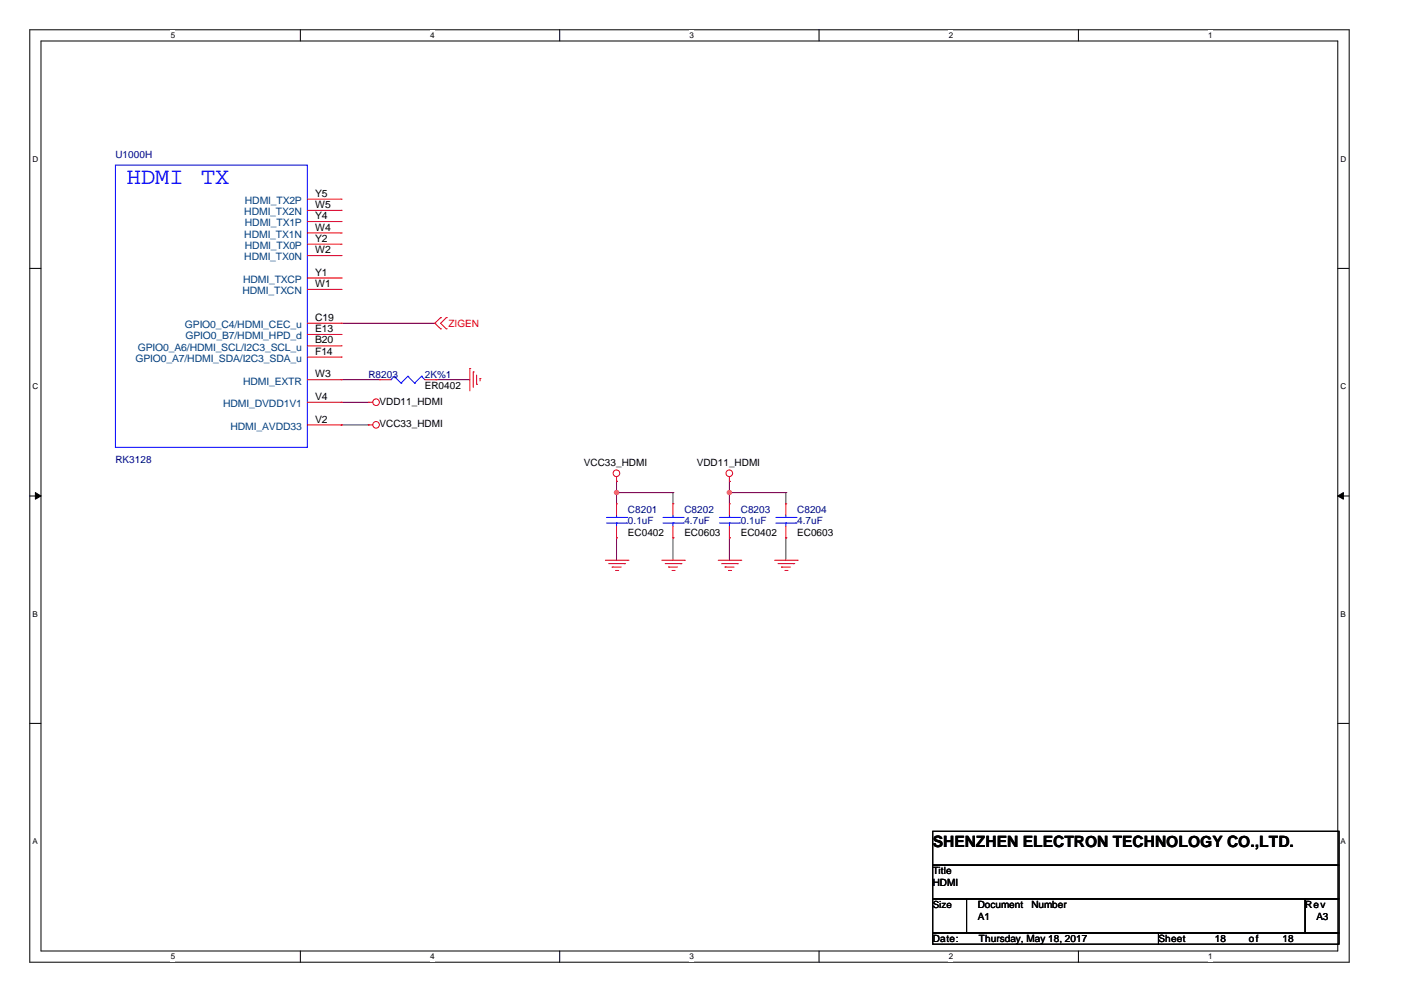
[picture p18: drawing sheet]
<svg xmlns="http://www.w3.org/2000/svg" width="297mm" height="210mm" viewBox="0 0 297 210" stroke-linecap="round" stroke-linejoin="round" font-family="sans-serif">
<defs><g id="words">
<g font-size="5" fill="#00f">
<text x="26.8" y="38.9">HDMI</text>
<text x="42.5" y="38.9">TX</text>
</g>
<text font-size="3.3" x="197.3" y="179.1">SHENZHEN ELECTRON TECHNOLOGY CO.,LTD.</text>
<g font-size="2.2">
<text x="66.7" y="41.6">Y5</text>
<text x="66.7" y="46.3">Y4</text>
<text x="66.7" y="44">W5</text>
<text x="66.7" y="53.5">W2</text>
<text x="66.7" y="51.1">Y2</text>
<text x="66.7" y="48.8">W4</text>
<text x="66.7" y="58.3">Y1</text>
<text x="66.7" y="60.7">W1</text>
<text x="66.7" y="67.9">C19</text>
<text x="66.7" y="70.2">E13</text>
<text x="66.7" y="72.6">B20</text>
<text x="66.7" y="75">F14</text>
<text x="66.7" y="79.8">W3</text>
<text x="66.7" y="89.4">V2</text>
<text x="66.7" y="84.6">V4</text>
</g>
<g font-size="2.2" fill="#004080">
<text x="51.7" y="45.5">HDMI_TX2N</text>
<text x="51.8" y="47.9">HDMI_TX1P</text>
<text x="51.8" y="43.1">HDMI_TX2P</text>
<text x="51.7" y="50.3">HDMI_TX1N</text>
<text x="51.8" y="52.7">HDMI_TX0P</text>
<text x="51.4" y="59.8">HDMI_TXCP</text>
<text x="51.7" y="55.1">HDMI_TX0N</text>
<text x="51.3" y="62.2">HDMI_TXCN</text>
<text x="39.1" y="69.4">GPIO0_C4/HDMI_CEC_u</text>
<text x="39.2" y="71.7">GPIO0_B7/HDMI_HPD_d</text>
<text x="28.7" y="76.5">GPIO0_A7/HDMI_SDA/I2C3_SDA_u</text>
<text x="29.2" y="74.2">GPIO0_A6/HDMI_SCL/I2C3_SCL_u</text>
<text x="51.4" y="81.3">HDMI_EXTR</text>
<text x="47.2" y="86.1">HDMI_DVDD1V1</text>
<text x="48.8" y="90.9">HDMI_AVDD33</text>
</g>
<g font-size="2.1" fill="#000080">
<text x="24.4" y="33.3">U1000H</text>
<text x="77.9" y="79.9">R8203</text>
<text x="89.9" y="79.9">2K%1</text>
<text x="24.4" y="98">RK3128</text>
<text x="132.8" y="108.5">C8201</text>
<text x="132.8" y="110.9">0.1uF</text>
<text x="144.8" y="108.5">C8202</text>
<text x="144.8" y="110.9">4.7uF</text>
<text x="156.7" y="108.5">C8203</text>
<text x="156.7" y="110.9">0.1uF</text>
<text x="168.6" y="108.5">C8204</text>
<text x="168.6" y="110.9">4.7uF</text>
</g>
<text font-size="2.1" fill="#f00" x="94.9" y="69.1">ZIGEN</text>
<g font-size="2.1">
<text x="89.9" y="82.2">ER0402</text>
<text x="80.3" y="85.6">VDD11_HDMI</text>
<text x="80.3" y="90.4">VCC33_HDMI</text>
<text x="123.5" y="98.5">VCC33_HDMI</text>
<text x="147.4" y="98.5">VDD11_HDMI</text>
<text x="132.8" y="113.3">EC0402</text>
<text x="144.8" y="113.3">EC0603</text>
<text x="156.7" y="113.3">EC0402</text>
<text x="168.6" y="113.3">EC0603</text>
<text x="197.3" y="184.9">Title</text>
<text x="197.3" y="187.3">HDMI</text>
<text x="197.3" y="192">Size</text>
<text x="206.8" y="192.1">Document</text>
<text x="206.8" y="194.5">A1</text>
<text x="218.2" y="192.1">Number</text>
<text x="276.1" y="192.1">Rev</text>
<text x="278.5" y="194.5">A3</text>
<text x="197.3" y="199.3">Date:</text>
<text x="207.1" y="199.3">Thursday, May 18, 2017</text>
<text x="245.1" y="199.3">Sheet</text>
<text x="257" y="199.3">18</text>
<text x="264.2" y="199.3">of</text>
<text x="271.3" y="199.3">18</text>
</g>
<g font-size="1.7">
<text x="36.1" y="8.1">5</text>
<text x="91" y="8.1">4</text>
<text x="145.8" y="8.1">3</text>
<text x="200.7" y="8.1">2</text>
<text x="255.6" y="8.1">1</text>
<text x="6.9" y="34.2">D</text>
<text x="283.6" y="34.2">D</text>
<text x="6.9" y="82.3">C</text>
<text x="283.6" y="82.3">C</text>
<text x="6.9" y="130.5">B</text>
<text x="283.6" y="130.5">B</text>
<text x="6.9" y="178.6">A</text>
<text x="283.6" y="178.6">A</text>
<text x="36.1" y="202.9">5</text>
<text x="91" y="202.9">4</text>
<text x="145.8" y="202.9">3</text>
<text x="200.7" y="202.9">2</text>
<text x="255.6" y="202.9">1</text>
</g>
</g></defs>
<path d="M6.3 6.3h279.1v197.2h-279.1zM8.7 8.7h274.3v192.4h-274.3z" fill="none" stroke="#000" stroke-width=".21"/>
<g fill="#fff">
<path d="M36.1 6.6h.9v1.9h-.9z"/>
<path d="M36.1 201.4h.9v1.9h-.9z"/>
</g>
<path d="M63.5 6.3v2.4M63.5 201.1v2.4" fill="none" stroke="#000" stroke-width=".21"/>
<g fill="#fff">
<path d="M91 6.6h.9v1.9h-.9z"/>
<path d="M91 201.4h.9v1.9h-.9z"/>
</g>
<path d="M118.4 6.3v2.4M118.4 201.1v2.4" fill="none" stroke="#000" stroke-width=".21"/>
<g fill="#fff">
<path d="M145.8 6.6h1v1.9h-1z"/>
<path d="M145.8 201.4h1v1.9h-1z"/>
</g>
<path d="M173.3 6.3v2.4M173.3 201.1v2.4" fill="none" stroke="#000" stroke-width=".21"/>
<g fill="#fff">
<path d="M200.7 6.6h.9v1.9h-.9z"/>
<path d="M200.7 201.4h.9v1.9h-.9z"/>
</g>
<path d="M228.1 6.3v2.4M228.1 201.1v2.4" fill="none" stroke="#000" stroke-width=".21"/>
<g fill="#fff">
<path d="M255.6 6.6h.9v1.9h-.9z"/>
<path d="M255.6 201.4h.9v1.9h-.9z"/>
<path d="M6.9 32.7h1.2v1.9h-1.2z"/>
<path d="M283.6 32.7h1.2v1.9h-1.2z"/>
<path d="M6.9 80.8h1.2v1.9h-1.2z"/>
<path d="M283.6 80.8h1.2v1.9h-1.2z"/>
</g>
<path d="M6.3 56.8h2.4M283 56.8h2.4" fill="none" stroke="#000" stroke-width=".21"/>
<g fill="#fff">
<path d="M6.9 128.9h1.1v1.9h-1.1z"/>
<path d="M283.6 128.9h1.1v1.9h-1.1z"/>
</g>
<path d="M6.3 104.9h2.4M283 104.9h2.4" fill="none" stroke="#000" stroke-width=".21"/>
<path d="M7.5 104.2l1.2 .7-1.2 .7zM283 104.9l1.2-.7v1.4z" fill="#000" stroke="#000" stroke-width=".21"/>
<g fill="#fff">
<path d="M6.9 177h1.1v1.9h-1.1z"/>
<path d="M283.6 177h1.1v1.9h-1.1z"/>
</g>
<path d="M6.3 153h2.4M283 153h2.4M197.3 175.8h85.9v7.2h-85.9zM197.3 183h85.9v7.1h-85.9zM197.3 190.1h7.2v7.2h-7.2zM197.3 197.3h47.8v2.4h-47.8zM204.5 190.1h71.6v7.2h-71.6zM245.1 197.3h38.1v2.4h-38.1zM276.1 190.1h7.1v7.2h-7.1z" fill="none" stroke="#000" stroke-width=".21"/>
<g fill="none" stroke="#800040" stroke-width=".21">
<path d="M72.2 68.4h19.8M92 68.4h.1M72.2 85.1h.1M72.2 89.9h.1M72.2 80.3h.1M72.2 85.1h5.7M72.2 89.9h5.7M72.2 80.3h8.1M92.2 80.3h.1M92.2 80.3h7.2M130.4 113.7h.1M130.4 101.8h.1"/>
<path d="M130.4 104.2h.1M130.4 101.8v4.7M130.4 113.7v4.8M130.4 104.2h12M142.4 113.7h.1M142.4 104.2h.1M142.4 104.2v2.3M142.4 113.7v4.8M154.3 101.8h.1M154.3 113.7h.1M154.3 104.2h.1M154.3 101.8v4.7"/>
<path d="M154.3 113.7v4.8M154.3 104.2h11.9M166.2 113.7h.1M166.2 104.2h.1M166.2 104.2v2.3M166.2 113.7v4.8"/>
</g>
<g fill="#f0f" stroke="#f0f" stroke-width=".21">
<circle cx="154.3" cy="104.2" r=".46"/>
<circle cx="130.4" cy="104.2" r=".46"/>
</g>
<g fill="none" stroke="#f00" stroke-width=".21">
<path d="M65 58.8h7.2M65 54.1h7.2M65 51.6h7.2M65 49.3h7.2M65 46.9h7.2M65 44.5h7.2M65 42.1h7.2M72.2 58.8h.1M72.2 54.1h.1M72.2 51.6h.1M72.2 49.3h.1M72.2 46.9h.1"/>
<path d="M72.2 44.5h.1M72.2 42.1h.1M65 61.2h7.2M65 68.4h7.2M65 70.7h7.2M65 73.1h7.2M65 75.5h7.2M72.2 61.2h.1M72.2 68.4h.1M72.2 70.7h.1M72.2 73.1h.1M72.2 75.5h.1"/>
<path d="M93.2 67.2h.1M93.2 69.5h.1M93.2 67.2l-1.2 1.2 1.2 1.1M94.4 69.5h.1M94.4 67.2h.1M94.4 67.2l-1.2 1.2 1.2 1.1M99.4 77.9h.1M99.4 77.9v4.8M100.1 78.6h.1M100.1 78.6v3.3M100.8 79.3v2M65 85.1h7.2"/>
<path d="M65 89.9h7.2M65 80.3h7.2M72.2 80.3h.1M72.2 89.9h.1M72.2 85.1h.1M77.9 85.1h.1M77.9 89.9h.1M77.9 85.1h1M77.9 89.9h1M80.3 80.3h.1M80.3 80.3h2.4M89.9 80.3h2.3"/>
<path d="M92.2 80.3h.1M100.8 81.3h.1M101.5 80h.1M101.5 80v.6M128.1 118.5h4.7M128.8 119.2h3.3M129.5 119.9h.1M129.5 119.9h1.9M130.4 101.8h.1M130.4 106.5h.1M130.4 113.7h.1M130.4 100.8v1"/>
<path d="M130.4 106.5v2.5M130.4 111.3v2.4M132.1 119.2h.1M132.8 118.5h.1M140 118.5h4.8M140.7 119.2h3.4M141.4 119.9h.1M141.4 119.9h1.9M142.4 106.5h.1M142.4 113.7h.1M142.4 106.5v2.5M142.4 111.3v2.4"/>
<path d="M144.1 119.2h.1M144.8 118.5h.1M151.9 118.5h4.8M152.6 119.2h3.4M153.4 119.9h.1M153.4 119.9h1.9M154.3 101.8h.1M154.3 106.5h.1M154.3 113.7h.1M154.3 100.8v1M154.3 106.5v2.5M154.3 111.3v2.4"/>
<path d="M156 119.2h.1M156.7 118.5h.1M163.9 118.5h4.7M164.6 119.2h3.3M165.3 119.9h.1M165.3 119.9h1.9M166.2 106.5h.1M166.2 113.7h.1M166.2 106.5v2.5M166.2 111.3v2.4M167.9 119.2h.1M168.6 118.5h.1"/>
<path d="M130.2 120.6h.5M130.7 120.6h.1M142.1 120.6h.5M142.6 120.6h.1M154.1 120.6h.5M154.6 120.6h.1M166 120.6h.5M166.5 120.6h.1"/>
<circle cx="79.6" cy="85.1" r=".7"/>
<circle cx="79.6" cy="89.8" r=".7"/>
<circle cx="130.4" cy="100.1" r=".7"/>
<circle cx="154.3" cy="100.1" r=".7"/>
</g>
<g fill="none" stroke="#00f" stroke-width=".21">
<path d="M24.4 34.9h40.6v59.7h-40.6zM83.4 79.6h.1M83.4 79.6l1.4 1.4M83.4 79.6l-.7 .7M86.3 79.6h.1M86.3 79.6l1.4 1.4M86.3 79.6l-1.5 1.4M89.1 79.6h.1M89.1 79.6l.8 .7M89.1 79.6l-1.4 1.4M82.7 80.3h.1M84.8 81h.1"/>
<path d="M87.7 81h.1M128.3 110.6h4.3M128.3 109.4h4.3M130.4 109.4h.1M130.4 110.6h.1M130.4 109v.4M130.4 110.6v.7M132.6 110.6h.1M132.6 109.4h.1M140.2 110.6h4.3M140.2 109.4h4.3M142.4 109.4h.1"/>
<path d="M142.4 110.6h.1M142.4 109v.4M142.4 110.6v.7M144.5 110.6h.1M144.5 109.4h.1M152.2 110.6h4.3M152.2 109.4h4.3M154.3 109.4h.1M154.3 110.6h.1M154.3 109v.4M154.3 110.6v.7M156.5 110.6h.1"/>
<path d="M156.5 109.4h.1M164.1 110.6h4.3M164.1 109.4h4.3M166.2 109.4h.1M166.2 110.6h.1M166.2 109v.4M166.2 110.6v.7M168.4 110.6h.1M168.4 109.4h.1"/>
</g>
<use href="#words"/>
</svg>
